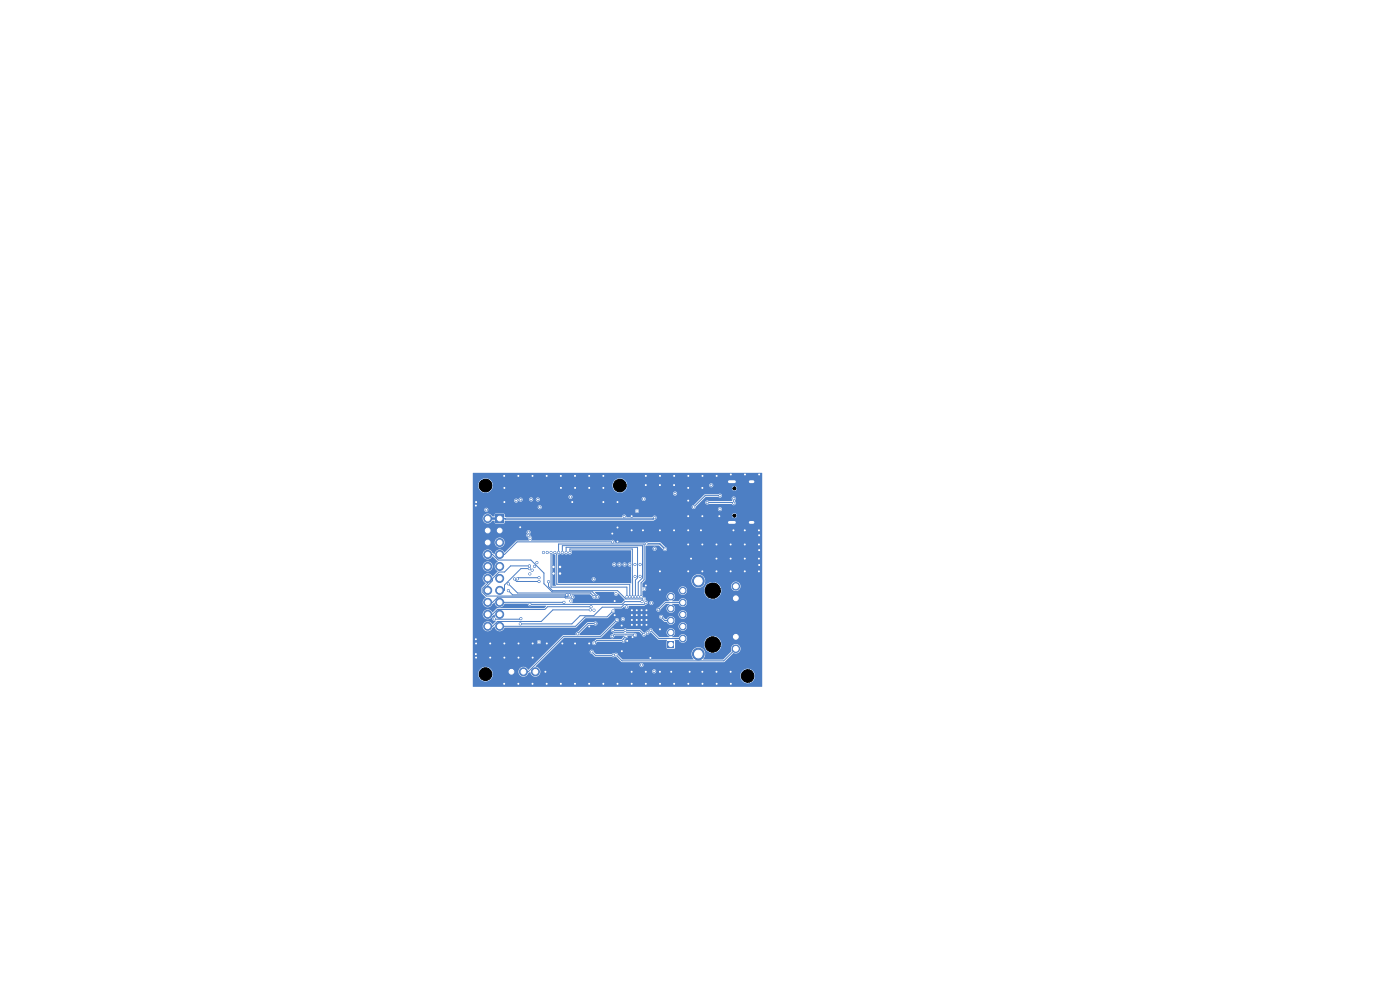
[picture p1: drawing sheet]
<svg xmlns="http://www.w3.org/2000/svg" width="297mm" height="210mm" viewBox="0 0 297 210" stroke-linecap="round" stroke-linejoin="round" font-family="sans-serif">
<g fill="#4d7fc4" stroke="#4d7fc4" stroke-width=".21">
<circle cx="137.1" cy="132.5" r=".25"/>
<circle cx="137.1" cy="131.5" r=".25"/>
<circle cx="137.1" cy="130.5" r=".25"/>
<circle cx="137.1" cy="129.4" r=".25"/>
<circle cx="136.1" cy="132.5" r=".25"/>
<circle cx="136.1" cy="131.5" r=".25"/>
<circle cx="136.1" cy="130.5" r=".25"/>
<circle cx="136.1" cy="129.4" r=".25"/>
</g>
<path d="M133.8 129.2h3.6v3.6h-3.6z" fill="#4d7fc4"/>
<g fill="#4d7fc4" stroke="#4d7fc4" stroke-width=".21">
<circle cx="135.1" cy="132.5" r=".25"/>
<circle cx="135.1" cy="131.5" r=".25"/>
<circle cx="135.1" cy="130.5" r=".25"/>
<circle cx="135.1" cy="129.4" r=".25"/>
<circle cx="134.1" cy="132.5" r=".25"/>
<circle cx="134" cy="131.5" r=".25"/>
<circle cx="134" cy="130.5" r=".25"/>
<circle cx="134.1" cy="129.4" r=".25"/>
<circle cx="117.4" cy="120.3" r=".25"/>
<circle cx="117.4" cy="121.7" r=".25"/>
<circle cx="118.8" cy="120.3" r=".25"/>
<circle cx="118.8" cy="121.7" r=".25"/>
</g>
<path d="M154.7 110.8h1.1M154.7 102.2h1.1M159.1 110.8h.6M159.1 102.2h.6" fill="none" stroke="#4d7fc4" stroke-width="1"/>
<path d="M105.1 109.2h1.7v1.7h-1.7z" fill="#4d7fc4"/>
<g fill="#4d7fc4" stroke="#4d7fc4" stroke-width=".21">
<circle cx="103.5" cy="110" r=".85"/>
<circle cx="106" cy="112.5" r=".85"/>
<circle cx="103.5" cy="112.5" r=".85"/>
<circle cx="106" cy="115.1" r=".85"/>
<circle cx="103.5" cy="115.1" r=".85"/>
<circle cx="106" cy="117.6" r=".85"/>
<circle cx="103.5" cy="117.6" r=".85"/>
<circle cx="106" cy="120.2" r=".85"/>
<circle cx="103.5" cy="120.2" r=".85"/>
<circle cx="106" cy="122.7" r=".85"/>
<circle cx="103.5" cy="122.7" r=".85"/>
<circle cx="106" cy="125.2" r=".85"/>
<circle cx="103.5" cy="125.2" r=".85"/>
<circle cx="106" cy="127.8" r=".85"/>
<circle cx="103.5" cy="127.8" r=".85"/>
<circle cx="106" cy="130.3" r=".85"/>
<circle cx="103.5" cy="130.3" r=".85"/>
<circle cx="106" cy="132.9" r=".85"/>
<circle cx="103.5" cy="132.9" r=".85"/>
</g>
<path d="M107.7 141.7h1.6v1.7h-1.6z" fill="#4d7fc4"/>
<g fill="#4d7fc4" stroke="#4d7fc4" stroke-width=".21">
<circle cx="111" cy="142.5" r=".85"/>
<circle cx="113.6" cy="142.5" r=".85"/>
</g>
<path d="M141.6 136h1.4v1.4h-1.4z" fill="#4d7fc4"/>
<g fill="#4d7fc4" stroke="#4d7fc4" stroke-width=".21">
<circle cx="144.9" cy="135.4" r=".7"/>
<circle cx="142.3" cy="134.2" r=".7"/>
<circle cx="144.9" cy="132.9" r=".7"/>
<circle cx="142.3" cy="131.6" r=".7"/>
<circle cx="144.9" cy="130.4" r=".7"/>
<circle cx="142.3" cy="129.1" r=".7"/>
<circle cx="144.9" cy="127.8" r=".7"/>
<circle cx="142.3" cy="126.6" r=".7"/>
<circle cx="144.9" cy="125.3" r=".7"/>
<circle cx="156.1" cy="137.6" r=".8"/>
<circle cx="156.1" cy="135.1" r=".8"/>
<circle cx="156.1" cy="126.9" r=".8"/>
<circle cx="156.1" cy="124.4" r=".8"/>
<circle cx="148.1" cy="123.3" r="1.25"/>
<circle cx="148.1" cy="138.7" r="1.25"/>
<circle cx="126.3" cy="132.3" r=".22"/>
<circle cx="122.5" cy="134.4" r=".23"/>
<circle cx="138" cy="133.7" r=".22"/>
<circle cx="132.9" cy="128.7" r=".22"/>
<circle cx="136.6" cy="134.6" r=".22"/>
<circle cx="132.6" cy="133.7" r=".23"/>
<circle cx="130.1" cy="133.7" r=".23"/>
<circle cx="140.3" cy="130.9" r=".22"/>
<circle cx="139.7" cy="129.3" r=".22"/>
<circle cx="136.1" cy="141.1" r=".22"/>
<circle cx="137.4" cy="134.2" r=".23"/>
<circle cx="138.2" cy="127.9" r=".23"/>
<circle cx="137" cy="127.8" r=".23"/>
<circle cx="110.4" cy="132.3" r=".22"/>
<circle cx="110.5" cy="131.2" r=".23"/>
<circle cx="104.9" cy="131.3" r=".22"/>
<circle cx="136.6" cy="127.1" r=".23"/>
<circle cx="116.4" cy="123.4" r=".22"/>
<circle cx="112.4" cy="128.2" r=".22"/>
<circle cx="136.2" cy="127.6" r=".22"/>
<circle cx="118.5" cy="117.2" r=".22"/>
<circle cx="136" cy="126.6" r=".23"/>
<circle cx="135.4" cy="126.6" r=".23"/>
<circle cx="119.3" cy="117.2" r=".23"/>
<circle cx="134.8" cy="126.6" r=".22"/>
<circle cx="120.1" cy="117.2" r=".22"/>
<circle cx="120.9" cy="117.2" r=".23"/>
<circle cx="134.2" cy="126.6" r=".22"/>
<circle cx="117.7" cy="117.2" r=".23"/>
<circle cx="133.6" cy="126.6" r=".23"/>
<circle cx="133" cy="126.6" r=".23"/>
<circle cx="116.9" cy="117.2" r=".23"/>
<circle cx="134.7" cy="122.3" r=".22"/>
<circle cx="135.8" cy="122.3" r=".22"/>
<circle cx="132.1" cy="131.3" r=".23"/>
<circle cx="130.7" cy="126" r=".23"/>
<circle cx="126" cy="136.4" r=".23"/>
<circle cx="132.8" cy="134.9" r=".23"/>
<circle cx="132.3" cy="135.9" r=".22"/>
<circle cx="129.9" cy="135" r=".22"/>
<circle cx="134.7" cy="134.7" r=".23"/>
<circle cx="110" cy="101" r=".23"/>
<circle cx="149" cy="109.5" r=".22"/>
<circle cx="155" cy="121.2" r=".22"/>
<circle cx="146" cy="100.9" r=".22"/>
<circle cx="110" cy="145" r=".23"/>
<circle cx="143" cy="101" r=".23"/>
<circle cx="100.9" cy="107.2" r=".23"/>
<circle cx="133.1" cy="135.9" r=".23"/>
<circle cx="158" cy="118.5" r=".22"/>
<circle cx="122" cy="145" r=".23"/>
<circle cx="146" cy="103.5" r=".23"/>
<circle cx="113" cy="136.5" r=".22"/>
<circle cx="113" cy="139.5" r=".22"/>
<circle cx="134" cy="112.5" r=".22"/>
<circle cx="116" cy="100.9" r=".22"/>
<circle cx="161" cy="115.5" r=".22"/>
<circle cx="122" cy="136.5" r=".22"/>
<circle cx="107" cy="136.5" r=".22"/>
<circle cx="140" cy="101" r=".23"/>
<circle cx="140" cy="145" r=".23"/>
<circle cx="155" cy="142.5" r=".22"/>
<circle cx="131.9" cy="138.1" r=".23"/>
<circle cx="100.9" cy="138.8" r=".23"/>
<circle cx="140" cy="102.9" r=".23"/>
<circle cx="146" cy="145" r=".22"/>
<circle cx="152" cy="118.5" r=".22"/>
<circle cx="149" cy="142.5" r=".22"/>
<circle cx="101" cy="139.5" r=".22"/>
<circle cx="122" cy="103.5" r=".23"/>
<circle cx="152" cy="145" r=".23"/>
<circle cx="161" cy="116.7" r=".23"/>
<circle cx="140" cy="133.5" r=".22"/>
<circle cx="155.6" cy="112.5" r=".22"/>
<circle cx="137" cy="145" r=".22"/>
<circle cx="107" cy="100.9" r=".22"/>
<circle cx="134.2" cy="135.2" r=".22"/>
<circle cx="104" cy="139.5" r=".22"/>
<circle cx="143" cy="145" r=".23"/>
<circle cx="155" cy="118.5" r=".22"/>
<circle cx="146" cy="121.2" r=".22"/>
<circle cx="115.7" cy="142.5" r=".22"/>
<circle cx="110" cy="136.5" r=".22"/>
<circle cx="146.3" cy="142.5" r=".22"/>
<circle cx="149" cy="145" r=".23"/>
<circle cx="137" cy="100.9" r=".22"/>
<circle cx="152.6" cy="109.5" r=".22"/>
<circle cx="155" cy="145" r=".22"/>
<circle cx="119.3" cy="136.5" r=".22"/>
<circle cx="140" cy="142.5" r=".22"/>
<circle cx="161" cy="113.5" r=".23"/>
<circle cx="119" cy="103.5" r=".23"/>
<circle cx="148.7" cy="112.5" r=".22"/>
<circle cx="158" cy="112.5" r=".22"/>
<circle cx="128" cy="103.5" r=".23"/>
<circle cx="161" cy="112.5" r=".22"/>
<circle cx="122" cy="101" r=".23"/>
<circle cx="131" cy="106.5" r=".22"/>
<circle cx="138" cy="139.6" r=".22"/>
<circle cx="113" cy="101" r=".23"/>
<circle cx="161" cy="100.7" r=".23"/>
<circle cx="161" cy="118.5" r=".22"/>
<circle cx="131.9" cy="132.7" r=".22"/>
<circle cx="128" cy="101" r=".23"/>
<circle cx="119" cy="145" r=".23"/>
<circle cx="125" cy="145" r=".22"/>
<circle cx="146" cy="115.5" r=".22"/>
<circle cx="110.4" cy="111.8" r=".22"/>
<circle cx="107" cy="106.5" r=".22"/>
<circle cx="134" cy="109.5" r=".22"/>
<circle cx="110" cy="139.5" r=".22"/>
<circle cx="128" cy="145" r=".23"/>
<circle cx="152" cy="121.2" r=".22"/>
<circle cx="129.9" cy="113.2" r=".22"/>
<circle cx="161" cy="121.2" r=".22"/>
<circle cx="130.4" cy="130.5" r=".22"/>
<circle cx="140" cy="121.2" r=".22"/>
<circle cx="131" cy="111.9" r=".23"/>
<circle cx="100.9" cy="135.6" r=".23"/>
<circle cx="125" cy="136.5" r=".22"/>
<circle cx="136.4" cy="112.5" r=".22"/>
<circle cx="104" cy="136.5" r=".22"/>
<circle cx="125" cy="132.9" r=".22"/>
<circle cx="161" cy="119.9" r=".22"/>
<circle cx="155" cy="100.6" r=".22"/>
<circle cx="152" cy="115.5" r=".22"/>
<circle cx="107" cy="145" r=".22"/>
<circle cx="142.4" cy="142.5" r=".22"/>
<circle cx="116" cy="136.5" r=".22"/>
<circle cx="107" cy="139.5" r=".22"/>
<circle cx="130.4" cy="127.5" r=".22"/>
<circle cx="149" cy="103.5" r=".23"/>
<circle cx="134" cy="142.5" r=".22"/>
<circle cx="149" cy="101" r=".23"/>
<circle cx="131" cy="145" r=".23"/>
<circle cx="137" cy="142.5" r=".22"/>
<circle cx="137" cy="102.9" r=".23"/>
<circle cx="128" cy="106.5" r=".22"/>
<circle cx="125" cy="103.5" r=".23"/>
<circle cx="158" cy="121.2" r=".22"/>
<circle cx="146" cy="112.5" r=".22"/>
<circle cx="149" cy="115.5" r=".22"/>
<circle cx="152" cy="101" r=".23"/>
<circle cx="107" cy="103.5" r=".23"/>
<circle cx="146.6" cy="118.5" r=".22"/>
<circle cx="143" cy="102.9" r=".23"/>
<circle cx="155" cy="115.5" r=".22"/>
<circle cx="131" cy="114.9" r=".23"/>
<circle cx="143" cy="112.5" r=".22"/>
<circle cx="101" cy="136.5" r=".22"/>
<circle cx="158" cy="115.5" r=".22"/>
<circle cx="134" cy="145" r=".23"/>
<circle cx="140" cy="125.1" r=".22"/>
<circle cx="121.4" cy="106.5" r=".22"/>
<circle cx="158" cy="100.6" r=".22"/>
<circle cx="146" cy="106.2" r=".23"/>
<circle cx="140" cy="112.5" r=".22"/>
<circle cx="116" cy="145" r=".22"/>
<circle cx="137" cy="124.2" r=".22"/>
<circle cx="146" cy="109.5" r=".22"/>
<circle cx="113" cy="145" r=".23"/>
<circle cx="119" cy="101" r=".23"/>
<circle cx="149" cy="121.2" r=".22"/>
<circle cx="101" cy="106.5" r=".22"/>
<circle cx="125" cy="100.9" r=".22"/>
<circle cx="152" cy="142.5" r=".22"/>
<circle cx="135.1" cy="108.4" r=".22"/>
<circle cx="141.1" cy="116.5" r=".22"/>
<circle cx="137.2" cy="115.4" r=".23"/>
<circle cx="110.4" cy="106" r=".22"/>
<circle cx="103.2" cy="108.1" r=".22"/>
<circle cx="109.5" cy="106.2" r=".22"/>
<circle cx="112.5" cy="114.2" r=".22"/>
<circle cx="114.5" cy="107.6" r=".22"/>
<circle cx="136.6" cy="105.8" r=".23"/>
<circle cx="143.2" cy="104.7" r=".22"/>
<circle cx="114.1" cy="106" r=".22"/>
<circle cx="132.4" cy="109.6" r=".22"/>
<circle cx="130.3" cy="119.8" r=".22"/>
<circle cx="116.1" cy="117.2" r=".22"/>
<circle cx="112.7" cy="105.9" r=".22"/>
<circle cx="114.3" cy="136.2" r=".22"/>
<circle cx="112.1" cy="113.6" r=".23"/>
<circle cx="112.3" cy="120.6" r=".22"/>
<circle cx="112.3" cy="120" r=".22"/>
<circle cx="112.1" cy="112.9" r=".23"/>
<circle cx="130.1" cy="139" r=".23"/>
<circle cx="121" cy="105.4" r=".22"/>
<circle cx="126" cy="129.4" r=".23"/>
<circle cx="125.9" cy="122.9" r=".23"/>
<circle cx="125.5" cy="138.3" r=".22"/>
<circle cx="129.9" cy="114.9" r=".22"/>
<circle cx="126.7" cy="126.6" r=".22"/>
<circle cx="126" cy="126.6" r=".23"/>
<circle cx="107.8" cy="123.8" r=".23"/>
<circle cx="125.4" cy="128.7" r=".22"/>
<circle cx="125.2" cy="129.4" r=".22"/>
<circle cx="121.1" cy="127.5" r=".23"/>
<circle cx="130.9" cy="131.5" r=".22"/>
<circle cx="130.1" cy="129.6" r=".23"/>
<circle cx="131.4" cy="119.8" r=".22"/>
<circle cx="115.3" cy="117.2" r=".23"/>
<circle cx="135.8" cy="119.7" r=".22"/>
<circle cx="113.9" cy="119.4" r=".23"/>
<circle cx="134.7" cy="119.8" r=".22"/>
<circle cx="113.4" cy="120.2" r=".22"/>
<circle cx="112.9" cy="120.9" r=".23"/>
<circle cx="133.6" cy="119.8" r=".22"/>
<circle cx="112.4" cy="121.8" r=".22"/>
<circle cx="132.5" cy="119.7" r=".22"/>
<circle cx="114.4" cy="122.5" r=".23"/>
<circle cx="109.7" cy="122.8" r=".22"/>
<circle cx="109.1" cy="122.8" r=".22"/>
<circle cx="155.6" cy="106.8" r=".22"/>
<circle cx="155.6" cy="105.8" r=".22"/>
<circle cx="114.4" cy="123.4" r=".23"/>
<circle cx="150" cy="106.6" r=".23"/>
<circle cx="120.2" cy="126.2" r=".23"/>
<circle cx="107.9" cy="125.3" r=".23"/>
<circle cx="120.8" cy="126.2" r=".23"/>
<circle cx="119.6" cy="127.8" r=".22"/>
<circle cx="121.5" cy="126.7" r=".23"/>
<circle cx="150.9" cy="103" r=".23"/>
<circle cx="152.7" cy="108" r=".22"/>
<circle cx="147.2" cy="107.6" r=".22"/>
<circle cx="152.7" cy="105.1" r=".22"/>
<circle cx="138.8" cy="142.4" r=".22"/>
<circle cx="136.7" cy="125" r=".22"/>
<circle cx="138.9" cy="116.4" r=".23"/>
<circle cx="138.9" cy="109.8" r=".22"/>
<circle cx="130.7" cy="138.9" r=".22"/>
</g>
<g fill="none" stroke="#4d7fc4" stroke-width=".21">
<path d="M103.5 117.6h1l1.2 1.2h6.9l2.8 2.8v2.2l1.7 1.7h8.6l1 1.1M116.9 117.2v7.4h16.1v2M117.7 117.2l.4 .4v6.4h15.5v2.6M118.5 117.2v-1.8h18.1v7.6l-.6 .7v2.9M119.3 117.2v-1.4h17v6.8l-.9 .9v3.1M120.1 117.2v-1.1h15.1v6.5l-.4 .5v3.5M120.9 117.2v-.7h13.2l.1 10.1M129.9 114.9h-20.2l-2.7 2.7h-1M152.7 105.1h-3.1l-2.4 2.5M155.6 105.8v1l-.1-.2h-5.4M103.5 122.7v1l-1.1 1.1v.9l.8 .7h16.7l.5 .2 .4-.4M107 127.8h.1"/>
<path d="M107.8 123.8l2 2h15.5l.7 .8M107.9 125.3l.8 .9h11.5M109.1 122.8l.5 .6h4.7M110.5 131.2l-.1 .2-5.5-.1M112.3 120.6h-1.8l-3.5 3.5v1.1h-1M112.3 120h-4l-1.3 1.3h-1.1l-1.4 1.4v.5l-1 1v1M112.4 128.2h.1M114.3 122.6h-4.3l-.3 .2M116.4 123.4v1l.8 .9h13.8l1.8 1.8h3.8M119.6 127.8h-13.6M119.6 127.8h.1M120.8 126.2h.1"/>
<path d="M121.5 126.7l-.2 .2h-1.3l-.2-.2h-14.2l-1.1 1.1h-1M125.2 129.4h-7.9l-2.5 2.4h-9.3l-1 1.1h-1M125.4 128.7h-9.2l-.6 .6h-10.1l-1 1h-1M125.5 138.3l.8 .7h3.8M126.3 132.3h-1.6l-2.2 2.1M130.1 129.6l-1.3 1.3h-4.7l-2 2h-16.1M130.1 133.7h5.6l.9 .9M130.9 131.5l-3.5 3.5h-7.8l-7.5 7.5h-1.1M132.2 135.9h-5.6l-.6 .5M132.2 135.9h.1M132.8 134.9l-.6 .6v.4M134.7 134.7l-.2-.2h-4.1l-.5 .5"/>
<path d="M135.1 130.5l.5 .5M136.2 127.6h-3.6l-.6 .6h-19.6M137 127.8l-.4 .4h-4.2l-.6 .6h-4l-1.8 1.8h-2.9l-1.8 1.7h-10.9M138 133.7l1.8 1.7h5M140.3 130.9l.7 .7h1.3M144.8 127.8h-3.6l-1.5 1.5M156.1 137.6l-2.6 2.6h-21.5l-1.3-1.3"/>
</g>
<path d="M137.2 115.4h2.8l1.1 1.1M138.9 109.8l-.3 .3-35.1-.1" fill="none" stroke="#4d7fc4" stroke-width=".3"/>
<path d="M103.5 110h2.5" fill="none" stroke="#4d7fc4" stroke-width=".5"/>
<g fill="#4d7fc4">
<path d="M121.2 126.1h3.9l.5 .5a.56 .56 0 0 0 .9 .3 .44 .44 0 0 0 .6-.2 .44 .44 0 0 0-.4-.5l-.5-.6h4.1a.48 .48 0 0 0 .2 .8 .48 .48 0 0 0 .7-.5l1.4 1.4-.8 .6h-10.4v-.7a.49 .49 0 0 0 .5-.6 .49 .49 0 0 0-.7-.4z"/>
<path d="M117.2 117.5l.6 .3 .1 6.5-.7-.1z"/>
<path d="M118.4 117.6h.1a.68 .68 0 0 1 .9 0l.4-.1a.43 .43 0 0 0 .6 0 .52 .52 0 0 0 .8 0 .52 .52 0 0 0 0-.8h12.6l.1 2.6a.49 .49 0 0 0-.6 .2 .49 .49 0 0 0 .1 .6l.5 .1v3.6l-15.5-.2v-.8h7.1a.43 .43 0 0 0 .6 .5 .43 .43 0 0 0 .2-.7 .43 .43 0 0 0-.8 .1v.1h-7.1v-3.1h11.5a.43 .43 0 0 0 .4 .5 .43 .43 0 0 0 .4-.5h.3a.43 .43 0 0 0 .4 .5 .43 .43 0 0 0 .4-.5h.3a.43 .43 0 0 0 .5 .5 .43 .43 0 0 0 .2-.7 .43 .43 0 0 0-.7 .1l-.3 .1a.43 .43 0 0 0-.4-.4 .43 .43 0 0 0-.4 .4h-.3a.43 .43 0 0 0-.4-.4 .43 .43 0 0 0-.4 .4h-11.5z"/>
<path d="M100.3 100.3l61.4 .1v45.3h-61.3l-.1-2.8h1.1a1.56 1.56 0 0 0 1.8 1.6 1.56 1.56 0 0 0 1.2-2.1h5.6v.2a1.09 1.09 0 0 0 1 .9 1.09 1.09 0 0 0 1.1-.7l.4-.2a1.05 1.05 0 0 0 .7 .9 1.05 1.05 0 0 0 1.1-.2h42.7v.2a1.56 1.56 0 0 0 2.4 1.2 1.56 1.56 0 0 0 0-2.6 1.56 1.56 0 0 0-2.4 1.2h-42.7l.3-.5v-.4h23.8a.43 .43 0 0 0 .5 .4 .43 .43 0 0 0 .2-.7 .43 .43 0 0 0-.7 .1v.2h-23.8a1.05 1.05 0 0 0-.9-1l.2-.4h21.8a.43 .43 0 0 0 .5 .5 .43 .43 0 0 0 .2-.7 .43 .43 0 0 0-.7 .1v.1h-21.8l2.9-2.8h8.3l.2 .4 .9 .7h3.6l.3 .1 .6-.1 1.2 1.2h21.7l2-2a1.02 1.02 0 0 0 1.5-.5 1.02 1.02 0 0 0-.9-1.3 1.02 1.02 0 0 0-1.1 1.2l.1 .3-1.8 1.7-4.3-.1a1.48 1.48 0 0 0 0-2.1 1.48 1.48 0 0 0-2.1 .1 1.48 1.48 0 0 0 .1 2.1h-15l-1-1.1a.47 .47 0 0 0-.3-.3 .47 .47 0 0 0-.5 .1l-3.9 .1-.5-.6a.43 .43 0 0 0-.4-.3 .43 .43 0 0 0-.4 .4h-8.3l1.8-1.8h7a.44 .44 0 0 0 .5 .4 .44 .44 0 0 0 .4-.4l.3-.3 5.1 .1a.43 .43 0 0 0 .6 0 .43 .43 0 0 0 .1-.6l.6-.4 .1-.4h.9a.46 .46 0 0 0 .6 .3 .46 .46 0 0 0 .3-.5 .46 .46 0 0 0-.6-.4h-1.7l.2-.2h2.6l.5 .6a.47 .47 0 0 0 .5 .4 .47 .47 0 0 0 .5-.5 .51 .51 0 0 0 .8-.4l.2 .1 1.5 1.5h1.9l-.1 1.7 .1 .2h1.6l.1-1h6.2a1.83 1.83 0 0 0 2.5 1.8 1.83 1.83 0 0 0 .4-3.1 1.83 1.83 0 0 0-2.9 1.1v.2h-6.2l-.1-.8 .8-.1a.93 .93 0 0 0 1.5 .5 .93 .93 0 0 0 0-1.5 .93 .93 0 0 0-1.5 .5l-1.3-.1a1 1 0 0 0 .1-1.7 .94 .94 0 0 0-1.2 .5 .94 .94 0 0 0 .6 1.2l-2.2 .1-1.4-1.5a.46 .46 0 0 0-.5-.4 .46 .46 0 0 0-.5 .5 .52 .52 0 0 0-.6 .5l-.4-.1-.7-.7h-2.8l-.3-.2-.4 .2h-1.9a.44 .44 0 0 0-.6-.1 .44 .44 0 0 0 0 .7 .44 .44 0 0 0 .6-.1h1.9l.2 .2h-2.2l-.4 .4a.43 .43 0 0 0-.4 .4 .43 .43 0 0 0 .5 .4 .43 .43 0 0 0 .3-.5l.2-.1 1.9 .1-.5 .7h-5.3l-.8 .5-.2 .3h-7l1.1-1.1h7.8l2.5-2.5h13.9v.2a.9 .9 0 0 0 1.4 .7 .9 .9 0 0 0 0-1.6 .9 .9 0 0 0-1.4 .7h-13.9l.9-.8a.43 .43 0 0 0 .3-.7h.5v.1a.43 .43 0 0 0 .7 .3 .43 .43 0 0 0 0-.7 .43 .43 0 0 0-.7 .3h-.5a.44 .44 0 0 0-.5-.1 .44 .44 0 0 0-.3 .4l-3.1 3.1h-4.4l.1-.3 1.8-1.8h1.2a.43 .43 0 0 0 .6-.1 .43 .43 0 0 0 0-.6 .43 .43 0 0 0-.6 .1h-1.4l-2 2a.63 .63 0 0 0-.5 .7l-2.7 .1-7.3 7.3a1.13 1.13 0 0 0-1.2-.6 1.13 1.13 0 0 0-.9 .9h-5.6l-.1-.2a1.55 1.55 0 0 0-1.7-.7 1.55 1.55 0 0 0-1.2 1.4h-1.1v-6.8h13.6v.2a.43 .43 0 0 0 .7 .3 .43 .43 0 0 0 0-.8 .43 .43 0 0 0-.7 .3h-13.6v-11.4h1.9v1.2l.9 .9a1.08 1.08 0 0 0-.3 1.8 1.08 1.08 0 0 0 1.7-.5l.4-.2a1.12 1.12 0 0 0 1.1 .9 1.12 1.12 0 0 0 1.1-.8h4.8l.1 .2a.44 .44 0 0 0 .7 .3l3.2 .1-.5 .4h-9.9l-1 .9a1.08 1.08 0 0 0-1.8-.3 1.08 1.08 0 0 0 .5 1.7 1.54 1.54 0 0 0 1.4-.7l.3-.2 .1 .4a.47 .47 0 0 0-.6 .6 .47 .47 0 0 0 .8 .2l-.7 .8a1.08 1.08 0 0 0-1.7-.3 1.08 1.08 0 0 0 .1 1.7 1.08 1.08 0 0 0 1.6-.7l.4-.1a1.09 1.09 0 0 0 1 .9 1.09 1.09 0 0 0 1.2-.8h15.1l2.1-2h4.6l.3-.3h10.6l.1 .3 1 .8h.5a.93 .93 0 0 0 1.4 .5 .93 .93 0 0 0 0-1.5 .93 .93 0 0 0-1.4 .5l-.3-.1-.4-.6a.43 .43 0 0 0-.5-.3 .43 .43 0 0 0-.4 .4h-10.6l.6-.5h14.1v.2a.9 .9 0 0 0 1.4 .6 .9 .9 0 0 0 0-1.5 .9 .9 0 0 0-1.4 .7h-14.1l.3-.3a.43 .43 0 0 0 .4-.3 .43 .43 0 0 0-.2-.4h8.9v.1a.44 .44 0 0 0 .5 .4 .44 .44 0 0 0 .4-.5l1.2-1.2h.7a1.02 1.02 0 0 0-.3 1.7 .94 .94 0 0 0 1.4-.3 .94 .94 0 0 0-.5-1.4h1.4a.91 .91 0 0 0 1.4 .3 .91 .91 0 0 0-.1-1.4 .91 .91 0 0 0-1.4 .5h-1.3a1 1 0 0 0 .1-1.7 .94 .94 0 0 0-1.2 .5 .94 .94 0 0 0 .6 1.2l-1.1 .1-1.8 1.7-9-.1 1.7-.1 .6-.4a.47 .47 0 0 0 .5 .5 .47 .47 0 0 0 .4-.7h3.3l.6-.3 .1-.3 .4 .1a.43 .43 0 0 0 .6 .3 .43 .43 0 0 0 0-.7 .43 .43 0 0 0-.6 .3h-.4v-.3l-.4-.2a.61 .61 0 0 0-.6-.8l-.1-.4v-.9l7.6-.1a.9 .9 0 0 0 1 1 .9 .9 0 0 0 .8-1h3.7v.2a1.83 1.83 0 0 0 2.4 1.6 1.83 1.83 0 0 0 .9-2.7h2.4v.2a1.01 1.01 0 0 0 1.5 .7 1.01 1.01 0 0 0 0-1.7 1.01 1.01 0 0 0-1.5 .8h-2.4a1.83 1.83 0 0 0-2-.8 1.83 1.83 0 0 0-1.3 1.7h-3.7v-.2a.9 .9 0 0 0-.9-.6 .9 .9 0 0 0-.9 .8l-6.8-.1a.43 .43 0 0 0-.2-.5 .43 .43 0 0 0-.5 0l-.1-.8 .6-.7h9.8a1.45 1.45 0 0 0 2 1.5 1.45 1.45 0 0 0 .4-2.5 1.45 1.45 0 0 0-2.4 .8v.2h-9.8v-6.8h1.5a.43 .43 0 0 0 .6 .5 .43 .43 0 0 0 .2-.7 .43 .43 0 0 0-.7 .1l-1.6 .1v-.5l2.9-.1 .9 .9a.43 .43 0 0 0 .7 .2 .43 .43 0 0 0-.3-.7l-1.1-1.1-2.9-.1-.3 .2h-6.4a.5 .5 0 0 0-.2-.5 .5 .5 0 0 0-.6 .1l-16.9-.1a.6 .6 0 0 0-.2-1l-.1-.3a.47 .47 0 0 0 .1-.7 .47 .47 0 0 0-.7 0 .47 .47 0 0 0 0 .7l-.1 .4 .3 .3 .3 .6-2.8 .1-2.4 2.5a1.17 1.17 0 0 0-1.3-.6 1.17 1.17 0 0 0-.9 1l-.3-.2a1.54 1.54 0 0 0-1.4-.8 1.08 1.08 0 0 0-.5 1.8 1.08 1.08 0 0 0 1.8-.4l1.1 1.2a1.13 1.13 0 0 0-.7 1 1.13 1.13 0 0 0 .7 1l-1.1 1.1a1.12 1.12 0 0 0-1.8-.4 1.12 1.12 0 0 0 .3 1.8l-.8 1h-1.9v-4.6h2.1a1.06 1.06 0 0 0 1.4 1 1.06 1.06 0 0 0 .4-1.7 1.06 1.06 0 0 0-1.8 .5v.2h-2.1v-5.1h4.6a1.06 1.06 0 0 0 1.5 1.1 1.06 1.06 0 0 0 .3-1.8 1.06 1.06 0 0 0-1.7 .5l-.1 .2h-4.6v-5.1h2.1a1.06 1.06 0 0 0 .8 1.1 1.06 1.06 0 0 0 1.2-.5h.5l.2 .5 1.8 .1 .1-.2 .1-.5 31.5 .1 .4-.3a.44 .44 0 0 0 .1-.8 .44 .44 0 0 0-.7 .4h-5.5l-.1-.5h22.5a.53 .53 0 0 0 .7 .6 .53 .53 0 0 0 .2-.9 .53 .53 0 0 0-.9 .2v.1l-22.6-.1a.51 .51 0 0 0-.5 .1 .51 .51 0 0 0-.3 .5h-24.5l-.3-.2-.1-.5-.1-.2-1.8 .1-.2 .5h-.4a1.09 1.09 0 0 0-1.2-.5 1.09 1.09 0 0 0-.9 .9h-2.1v-1.8h2.4v.1a.43 .43 0 0 0 .4 .4 .43 .43 0 0 0 .4-.2h31.2v.1a.43 .43 0 0 0 .7 .3 .43 .43 0 0 0 0-.8 .43 .43 0 0 0-.7 .4l-31.1-.1a.43 .43 0 0 0-.3-.6 .43 .43 0 0 0-.6 .4h-2.4v-.6h13.8v.2a.43 .43 0 0 0 .5 .3 .43 .43 0 0 0 .3-.5h31.8v.1a.43 .43 0 0 0 .6 .4h5v.1a.43 .43 0 0 0 .7 .3 .43 .43 0 0 0 0-.7 .43 .43 0 0 0-.7 .3h-5l1.3-1.5h1a.44 .44 0 0 0 .3 .5 .44 .44 0 0 0 .5-.1h4.9a.44 .44 0 0 0 .6 .2 .44 .44 0 0 0 .1-.7v-.4a.44 .44 0 0 0-.1-.6 .44 .44 0 0 0-.6 .1 .44 .44 0 0 0 0 .6v.2h-5a.43 .43 0 0 0-.7 .2h-1l1.1-1.1h2.7a.44 .44 0 0 0 .6 .1 .44 .44 0 0 0 0-.7 .44 .44 0 0 0-.6 .1h-3l-2.7 2.6-31.8-.1a.43 .43 0 0 0-.5-.2 .43 .43 0 0 0-.3 .3h-13.8v-1.4h8.8v.2a.47 .47 0 0 0 .5 .3 .47 .47 0 0 0 .4-.5l.1 .1a.43 .43 0 0 0 .5 .2 .43 .43 0 0 0 .3-.5h1.4v.1a.43 .43 0 0 0 .4 .4 .43 .43 0 0 0 .4-.5h.6v.1a.43 .43 0 0 0 .6 .3 .43 .43 0 0 0 0-.7 .43 .43 0 0 0-.6 .3h-.6v-.1a.43 .43 0 0 0-.5-.3 .43 .43 0 0 0-.3 .4l-1.5-.1a.48 .48 0 0 0-.5-.2 .48 .48 0 0 0-.3 .4h-.1a.43 .43 0 0 0-.5-.2 .43 .43 0 0 0-.3 .3h-8.8v-.8h20.3v.2a.43 .43 0 0 0 .6 .3h14.9v.1a.43 .43 0 0 0 .7 .3 .43 .43 0 0 0 0-.7 .43 .43 0 0 0-.7 .3h-14.9l.1-.1a.43 .43 0 0 0-.1-.7 .43 .43 0 0 0-.6 .3h-20.3v-.7h42.5v.2a.43 .43 0 0 0 .6 .3 .43 .43 0 0 0 0-.8 .43 .43 0 0 0-.6 .3h-42.5v-1.7h1.1v.2a1.56 1.56 0 0 0 1.7 1.5 1.56 1.56 0 0 0 1.5-1.7h25.3v.2a1.55 1.55 0 0 0 1.4 1.4 1.55 1.55 0 0 0 1.7-1h22.3v.2a.53 .53 0 0 0 .8 .4 .53 .53 0 0 0 0-.9 .53 .53 0 0 0-.8 .3h-22.3l.1-.6h17.4a.43 .43 0 0 0 .5 .5 .43 .43 0 0 0 .2-.7 .43 .43 0 0 0-.7 .1v.1h-17.4a1.55 1.55 0 0 0-1.6-1.5 1.55 1.55 0 0 0-1.6 1.5h-25.3l-.1-.3a1.56 1.56 0 0 0-1.6-1.2 1.56 1.56 0 0 0-1.5 1.5h-1.1z"/>
</g>
<g fill="#fff" stroke="#fff" stroke-width=".21">
<circle cx="126.3" cy="132.3" r=".1"/>
<circle cx="122.5" cy="134.4" r=".1"/>
<circle cx="138" cy="133.7" r=".1"/>
<circle cx="132.9" cy="128.7" r=".1"/>
<circle cx="136.6" cy="134.6" r=".1"/>
<circle cx="132.6" cy="133.7" r=".1"/>
<circle cx="130.1" cy="133.7" r=".1"/>
<circle cx="140.3" cy="130.9" r=".1"/>
<circle cx="139.7" cy="129.3" r=".1"/>
<circle cx="136.1" cy="141.1" r=".1"/>
<circle cx="137.4" cy="134.2" r=".1"/>
<circle cx="138.2" cy="127.9" r=".1"/>
<circle cx="137" cy="127.8" r=".1"/>
<circle cx="110.4" cy="132.3" r=".1"/>
<circle cx="110.5" cy="131.2" r=".1"/>
<circle cx="104.9" cy="131.3" r=".1"/>
<circle cx="136.6" cy="127.1" r=".1"/>
<circle cx="116.4" cy="123.4" r=".1"/>
<circle cx="112.4" cy="128.2" r=".1"/>
<circle cx="136.2" cy="127.6" r=".1"/>
<circle cx="118.5" cy="117.2" r=".1"/>
<circle cx="136" cy="126.6" r=".1"/>
<circle cx="135.4" cy="126.6" r=".1"/>
<circle cx="119.3" cy="117.2" r=".1"/>
<circle cx="134.8" cy="126.6" r=".1"/>
<circle cx="120.1" cy="117.2" r=".1"/>
<circle cx="120.9" cy="117.2" r=".1"/>
<circle cx="134.2" cy="126.6" r=".1"/>
<circle cx="117.7" cy="117.2" r=".1"/>
<circle cx="133.6" cy="126.6" r=".1"/>
<circle cx="133" cy="126.6" r=".1"/>
<circle cx="116.9" cy="117.2" r=".1"/>
<circle cx="134.7" cy="122.3" r=".1"/>
<circle cx="135.8" cy="122.3" r=".1"/>
<circle cx="132.1" cy="131.3" r=".1"/>
<circle cx="130.7" cy="126" r=".1"/>
<circle cx="126" cy="136.4" r=".1"/>
<circle cx="132.8" cy="134.9" r=".1"/>
<circle cx="132.3" cy="135.9" r=".1"/>
<circle cx="129.9" cy="135" r=".1"/>
<circle cx="134.7" cy="134.7" r=".1"/>
<circle cx="110" cy="100.9" r=".1"/>
<circle cx="149" cy="109.5" r=".1"/>
<circle cx="155" cy="121.2" r=".1"/>
<circle cx="146" cy="100.9" r=".1"/>
<circle cx="110" cy="145" r=".1"/>
<circle cx="143" cy="100.9" r=".1"/>
<circle cx="100.9" cy="107.2" r=".1"/>
<circle cx="133" cy="136" r=".1"/>
<circle cx="158" cy="118.5" r=".1"/>
<circle cx="122" cy="145" r=".1"/>
<circle cx="146" cy="103.5" r=".1"/>
<circle cx="113" cy="136.5" r=".1"/>
<circle cx="113" cy="139.5" r=".1"/>
<circle cx="134" cy="112.5" r=".1"/>
<circle cx="116" cy="100.9" r=".1"/>
<circle cx="161" cy="115.5" r=".1"/>
<circle cx="122" cy="136.5" r=".1"/>
<circle cx="107" cy="136.5" r=".1"/>
<circle cx="140" cy="100.9" r=".1"/>
<circle cx="140" cy="145" r=".1"/>
<circle cx="155" cy="142.5" r=".1"/>
<circle cx="131.9" cy="138.1" r=".1"/>
<circle cx="100.9" cy="138.8" r=".1"/>
<circle cx="140" cy="102.9" r=".1"/>
<circle cx="146" cy="145" r=".1"/>
<circle cx="152" cy="118.5" r=".1"/>
<circle cx="149" cy="142.5" r=".1"/>
<circle cx="101" cy="139.5" r=".1"/>
<circle cx="122" cy="103.5" r=".1"/>
<circle cx="152" cy="145" r=".1"/>
<circle cx="161" cy="116.7" r=".1"/>
<circle cx="140" cy="133.5" r=".1"/>
<circle cx="155.6" cy="112.5" r=".1"/>
<circle cx="137" cy="145" r=".1"/>
<circle cx="107" cy="100.9" r=".1"/>
<circle cx="134.2" cy="135.2" r=".1"/>
<circle cx="104" cy="139.5" r=".1"/>
<circle cx="143" cy="145" r=".1"/>
<circle cx="155" cy="118.5" r=".1"/>
<circle cx="146" cy="121.2" r=".1"/>
<circle cx="115.7" cy="142.5" r=".1"/>
<circle cx="110" cy="136.5" r=".1"/>
<circle cx="146.3" cy="142.5" r=".1"/>
<circle cx="149" cy="145" r=".1"/>
<circle cx="137" cy="100.9" r=".1"/>
<circle cx="152.6" cy="109.5" r=".1"/>
<circle cx="155" cy="145" r=".1"/>
<circle cx="119.3" cy="136.5" r=".1"/>
<circle cx="140" cy="142.5" r=".1"/>
<circle cx="161" cy="113.6" r=".1"/>
<circle cx="119" cy="103.5" r=".1"/>
<circle cx="148.7" cy="112.5" r=".1"/>
<circle cx="158" cy="112.5" r=".1"/>
<circle cx="128" cy="103.5" r=".1"/>
<circle cx="161" cy="112.5" r=".1"/>
<circle cx="122" cy="100.9" r=".1"/>
<circle cx="131" cy="106.5" r=".1"/>
<circle cx="138" cy="139.6" r=".1"/>
<circle cx="113" cy="100.9" r=".1"/>
<circle cx="161" cy="100.7" r=".1"/>
<circle cx="161" cy="118.5" r=".1"/>
<circle cx="131.9" cy="132.7" r=".1"/>
<circle cx="128" cy="100.9" r=".1"/>
<circle cx="119" cy="145" r=".1"/>
<circle cx="125" cy="145" r=".1"/>
<circle cx="146" cy="115.5" r=".1"/>
<circle cx="110.4" cy="111.8" r=".1"/>
<circle cx="107" cy="106.5" r=".1"/>
<circle cx="134" cy="109.5" r=".1"/>
<circle cx="110" cy="139.5" r=".1"/>
<circle cx="128" cy="145" r=".1"/>
<circle cx="152" cy="121.2" r=".1"/>
<circle cx="129.9" cy="113.2" r=".1"/>
<circle cx="161" cy="121.2" r=".1"/>
<circle cx="130.4" cy="130.5" r=".1"/>
<circle cx="140" cy="121.2" r=".1"/>
<circle cx="131" cy="111.9" r=".1"/>
<circle cx="100.9" cy="135.6" r=".1"/>
<circle cx="125" cy="136.5" r=".1"/>
<circle cx="136.4" cy="112.5" r=".1"/>
<circle cx="104" cy="136.5" r=".1"/>
<circle cx="125" cy="132.9" r=".1"/>
<circle cx="161" cy="119.9" r=".1"/>
<circle cx="155" cy="100.6" r=".1"/>
<circle cx="152" cy="115.5" r=".1"/>
<circle cx="107" cy="145" r=".1"/>
<circle cx="142.4" cy="142.5" r=".1"/>
<circle cx="116" cy="136.5" r=".1"/>
<circle cx="107" cy="139.5" r=".1"/>
<circle cx="130.4" cy="127.5" r=".1"/>
<circle cx="149" cy="103.5" r=".1"/>
<circle cx="134" cy="142.5" r=".1"/>
<circle cx="149" cy="100.9" r=".1"/>
<circle cx="131" cy="145" r=".1"/>
<circle cx="137" cy="142.5" r=".1"/>
<circle cx="137" cy="102.9" r=".1"/>
<circle cx="128" cy="106.5" r=".1"/>
<circle cx="125" cy="103.5" r=".1"/>
<circle cx="158" cy="121.2" r=".1"/>
<circle cx="146" cy="112.5" r=".1"/>
<circle cx="149" cy="115.5" r=".1"/>
<circle cx="152" cy="100.9" r=".1"/>
<circle cx="107" cy="103.5" r=".1"/>
<circle cx="146.6" cy="118.5" r=".1"/>
<circle cx="143" cy="102.9" r=".1"/>
<circle cx="155" cy="115.5" r=".1"/>
<circle cx="131" cy="114.9" r=".1"/>
<circle cx="143" cy="112.5" r=".1"/>
<circle cx="101" cy="136.5" r=".1"/>
<circle cx="158" cy="115.5" r=".1"/>
<circle cx="134" cy="145" r=".1"/>
<circle cx="140" cy="125.1" r=".1"/>
<circle cx="121.4" cy="106.5" r=".1"/>
<circle cx="158" cy="100.6" r=".1"/>
<circle cx="146" cy="106.2" r=".1"/>
<circle cx="140" cy="112.5" r=".1"/>
<circle cx="116" cy="145" r=".1"/>
<circle cx="137" cy="124.2" r=".1"/>
<circle cx="146" cy="109.5" r=".1"/>
<circle cx="113" cy="145" r=".1"/>
<circle cx="119" cy="100.9" r=".1"/>
<circle cx="149" cy="121.2" r=".1"/>
<circle cx="101" cy="106.5" r=".1"/>
<circle cx="125" cy="100.9" r=".1"/>
<circle cx="152" cy="142.5" r=".1"/>
<circle cx="135.1" cy="108.4" r=".1"/>
<circle cx="141.1" cy="116.5" r=".1"/>
<circle cx="137.2" cy="115.4" r=".1"/>
<circle cx="110.4" cy="106" r=".1"/>
<circle cx="103.2" cy="108.1" r=".1"/>
<circle cx="109.5" cy="106.2" r=".1"/>
<circle cx="112.5" cy="114.2" r=".1"/>
<circle cx="114.5" cy="107.6" r=".1"/>
<circle cx="136.6" cy="105.9" r=".1"/>
<circle cx="143.2" cy="104.7" r=".1"/>
<circle cx="114.1" cy="106" r=".1"/>
<circle cx="132.4" cy="109.6" r=".1"/>
<circle cx="130.3" cy="119.8" r=".1"/>
<circle cx="116.1" cy="117.2" r=".1"/>
<circle cx="112.7" cy="105.9" r=".1"/>
<circle cx="114.3" cy="136.2" r=".1"/>
<circle cx="112.1" cy="113.6" r=".1"/>
<circle cx="112.3" cy="120.6" r=".1"/>
<circle cx="112.3" cy="120" r=".1"/>
<circle cx="112.1" cy="112.9" r=".1"/>
<circle cx="130.1" cy="139" r=".1"/>
<circle cx="121" cy="105.4" r=".1"/>
<circle cx="126" cy="129.4" r=".1"/>
<circle cx="125.9" cy="122.9" r=".1"/>
<circle cx="125.5" cy="138.3" r=".1"/>
<circle cx="129.9" cy="114.9" r=".1"/>
<circle cx="126.7" cy="126.6" r=".1"/>
<circle cx="126" cy="126.6" r=".1"/>
<circle cx="107.8" cy="123.8" r=".1"/>
<circle cx="125.4" cy="128.7" r=".1"/>
<circle cx="125.2" cy="129.4" r=".1"/>
<circle cx="121.1" cy="127.5" r=".1"/>
<circle cx="130.9" cy="131.5" r=".1"/>
<circle cx="130.1" cy="129.6" r=".1"/>
<circle cx="131.4" cy="119.8" r=".1"/>
<circle cx="115.3" cy="117.2" r=".1"/>
<circle cx="135.8" cy="119.7" r=".1"/>
<circle cx="113.9" cy="119.4" r=".1"/>
<circle cx="134.7" cy="119.8" r=".1"/>
<circle cx="113.4" cy="120.2" r=".1"/>
<circle cx="112.9" cy="120.9" r=".1"/>
<circle cx="133.6" cy="119.7" r=".1"/>
<circle cx="112.4" cy="121.7" r=".1"/>
<circle cx="132.5" cy="119.7" r=".1"/>
<circle cx="114.3" cy="122.6" r=".1"/>
<circle cx="109.7" cy="122.8" r=".1"/>
<circle cx="109.2" cy="122.8" r=".1"/>
<circle cx="155.7" cy="106.7" r=".1"/>
<circle cx="155.7" cy="105.7" r=".1"/>
<circle cx="114.4" cy="123.3" r=".1"/>
<circle cx="150" cy="106.6" r=".1"/>
<circle cx="120.2" cy="126.2" r=".1"/>
<circle cx="107.9" cy="125.3" r=".1"/>
<circle cx="120.8" cy="126.2" r=".1"/>
<circle cx="119.6" cy="127.8" r=".1"/>
<circle cx="121.5" cy="126.7" r=".1"/>
<circle cx="150.9" cy="103" r=".1"/>
<circle cx="152.7" cy="108" r=".1"/>
<circle cx="147.2" cy="107.6" r=".1"/>
<circle cx="152.7" cy="105.1" r=".1"/>
<circle cx="138.8" cy="142.4" r=".1"/>
<circle cx="136.7" cy="125" r=".1"/>
<circle cx="138.9" cy="116.4" r=".1"/>
<circle cx="138.9" cy="109.8" r=".1"/>
<circle cx="130.7" cy="138.9" r=".1"/>
<circle cx="137.1" cy="132.6" r=".1"/>
<circle cx="137.2" cy="131.5" r=".1"/>
<circle cx="137.2" cy="130.5" r=".1"/>
<circle cx="137.1" cy="129.4" r=".1"/>
<circle cx="136.1" cy="132.6" r=".1"/>
<circle cx="136.1" cy="131.5" r=".1"/>
<circle cx="136.1" cy="130.5" r=".1"/>
<circle cx="136.1" cy="129.4" r=".1"/>
<circle cx="135.1" cy="132.6" r=".1"/>
<circle cx="135.1" cy="131.5" r=".1"/>
<circle cx="135.1" cy="130.5" r=".1"/>
<circle cx="135.1" cy="129.5" r=".1"/>
<circle cx="134" cy="132.6" r=".1"/>
<circle cx="134" cy="131.5" r=".1"/>
<circle cx="134" cy="130.5" r=".1"/>
<circle cx="134" cy="129.5" r=".1"/>
<circle cx="117.4" cy="120.3" r=".15"/>
<circle cx="117.4" cy="121.7" r=".15"/>
<circle cx="118.8" cy="120.3" r=".15"/>
<circle cx="118.8" cy="121.7" r=".15"/>
<circle cx="106" cy="110" r=".5"/>
<circle cx="103.5" cy="110" r=".5"/>
<circle cx="106" cy="112.5" r=".5"/>
<circle cx="103.5" cy="112.5" r=".5"/>
<circle cx="106" cy="115.1" r=".5"/>
<circle cx="103.5" cy="115.1" r=".5"/>
<circle cx="106" cy="117.6" r=".5"/>
<circle cx="103.5" cy="117.6" r=".5"/>
<circle cx="106" cy="120.2" r=".5"/>
<circle cx="103.5" cy="120.2" r=".5"/>
<circle cx="106" cy="122.7" r=".5"/>
<circle cx="103.5" cy="122.7" r=".5"/>
<circle cx="106" cy="125.2" r=".5"/>
<circle cx="103.5" cy="125.2" r=".5"/>
<circle cx="106" cy="127.8" r=".5"/>
<circle cx="103.5" cy="127.8" r=".5"/>
<circle cx="106" cy="130.3" r=".5"/>
<circle cx="103.5" cy="130.3" r=".5"/>
<circle cx="106" cy="132.9" r=".5"/>
<circle cx="103.5" cy="132.9" r=".5"/>
<circle cx="108.5" cy="142.5" r=".5"/>
<circle cx="111" cy="142.5" r=".5"/>
<circle cx="113.6" cy="142.5" r=".5"/>
<circle cx="142.3" cy="136.7" r=".44"/>
<circle cx="144.9" cy="135.4" r=".44"/>
<circle cx="142.3" cy="134.2" r=".44"/>
<circle cx="144.9" cy="132.9" r=".44"/>
<circle cx="142.3" cy="131.6" r=".44"/>
<circle cx="144.9" cy="130.4" r=".44"/>
<circle cx="142.3" cy="129.1" r=".44"/>
<circle cx="144.9" cy="127.8" r=".44"/>
<circle cx="142.3" cy="126.6" r=".44"/>
<circle cx="144.9" cy="125.3" r=".44"/>
<circle cx="156.1" cy="137.6" r=".51"/>
<circle cx="156.1" cy="135.1" r=".51"/>
<circle cx="156.1" cy="126.9" r=".51"/>
<circle cx="156.1" cy="124.4" r=".51"/>
<circle cx="148.1" cy="123.3" r=".81"/>
<circle cx="148.1" cy="138.7" r=".81"/>
</g>
<g fill="#000" stroke="#000" stroke-width=".21">
<circle cx="103" cy="103" r="1.35"/>
<circle cx="131.5" cy="103" r="1.35"/>
<circle cx="155.8" cy="109.4" r=".33"/>
<circle cx="155.8" cy="103.6" r=".33"/>
<circle cx="151.2" cy="136.7" r="1.62"/>
<circle cx="151.2" cy="125.3" r="1.62"/>
<circle cx="103" cy="143" r="1.35"/>
<circle cx="158.6" cy="143.4" r="1.35"/>
</g>
<path d="M154.7 110.8h1.1M154.7 102.2h1.1M159.1 110.8h.6M159.1 102.2h.6" fill="none" stroke="#fff" stroke-width=".6"/>
</svg>
